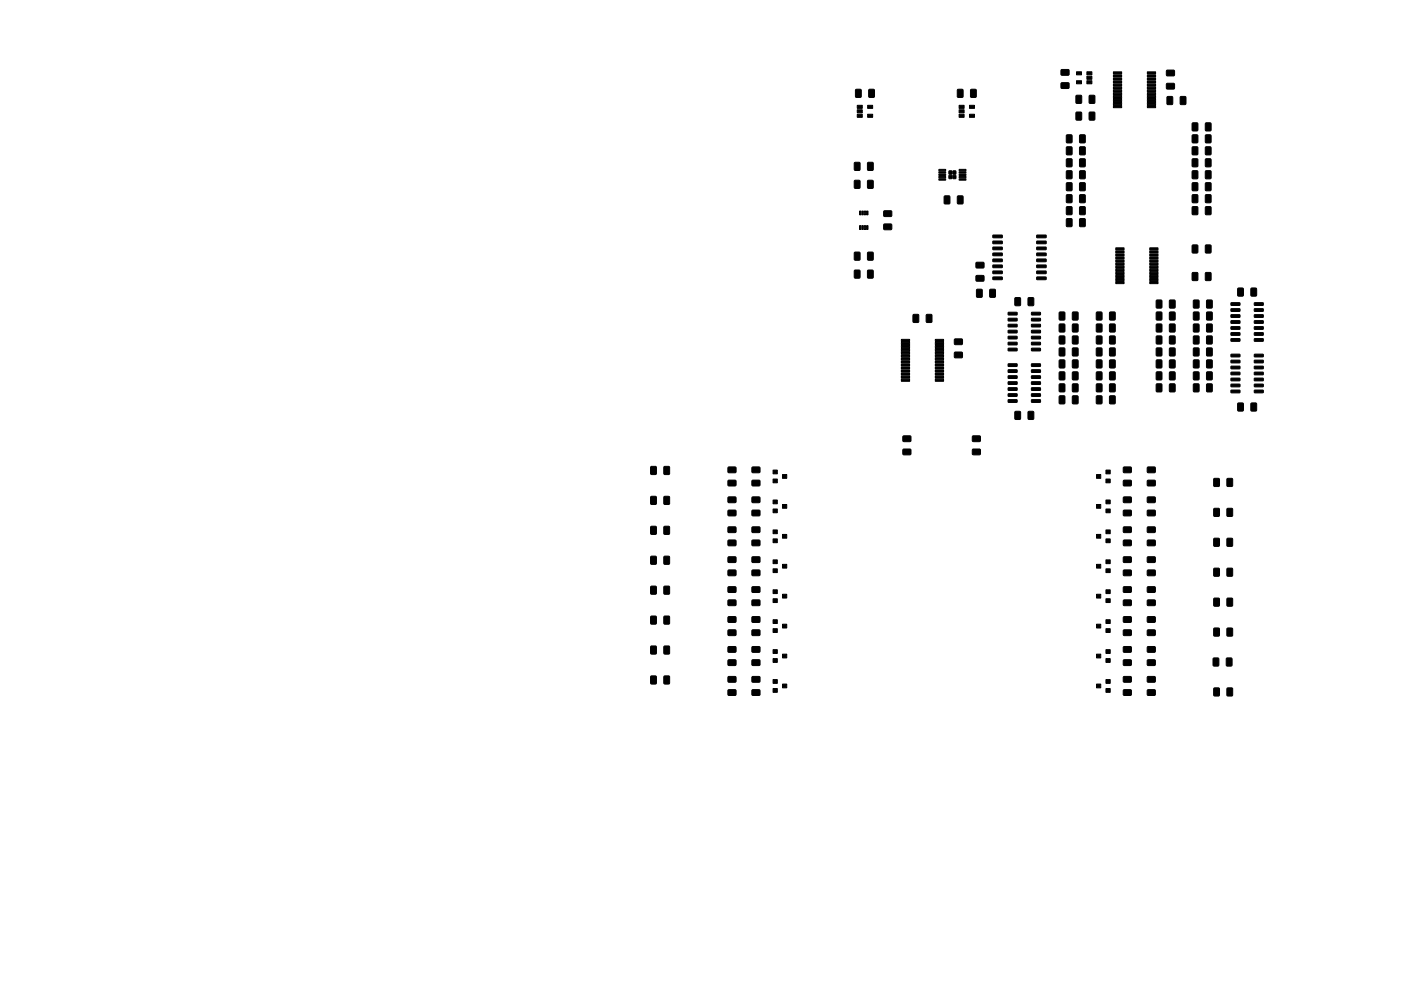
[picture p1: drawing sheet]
<svg xmlns="http://www.w3.org/2000/svg" width="297mm" height="210mm" viewBox="0 0 297 210" stroke-linecap="round" stroke-linejoin="round" font-family="sans-serif">
<g fill="#000" stroke="#000" stroke-width=".21">
<path d="M181.4 19h1.2l-.1 1.6h-1.1zM184.2 19h1.2l-.1 1.6h-1.1zM203 19h1.2l-.1 1.6h-1.1zM205.8 19h1.2l-.1 1.6h-1.1zM225 17.6h1.6v1.1h-1.6zM225 14.8h1.6v1.1h-1.6zM228.2 15.2h1.1v.7h-1.1zM228.2 17.1h1.1v.7h-1.1zM230.4 17.1h1.1v.7h-1.1zM230.4 16.2h1.1v.6h-1.1zM230.4 15.2h1.1v.7h-1.1zM236.1 19.1h1.7v.5h-1.7z"/>
<path d="M236.1 18.5h1.7v.4h-1.7zM236.1 17.8h1.7v.5h-1.7zM236.1 17.2h1.7v.4h-1.7zM236.1 16.5h1.7v.5h-1.7zM236.1 15.9h1.7v.4h-1.7zM236.1 15.2h1.7v.5h-1.7zM243.3 15.2h1.7v.5h-1.7zM243.3 15.9h1.7v.4h-1.7zM243.3 16.5h1.7v.5h-1.7zM243.3 17.2h1.7v.4h-1.7zM243.3 17.8h1.7v.5h-1.7zM243.3 18.5h1.7v.4h-1.7z"/>
<path d="M243.3 19.1h1.7v.5h-1.7zM247.4 17.7h1.5l.1 1.1-1.6 .1zM247.4 14.9h1.5l.1 1.1-1.6 .1zM181.8 24.2h1v.7h-1zM181.8 23.3h1v.6h-1zM181.8 22.3h1v.7h-1zM181.2 38.3h1.1l-.1 1.6h-1zM181.2 34.5h1.1l-.1 1.6h-1zM184 22.3h1v.7h-1zM184 24.2h1v.7h-1zM184 38.3h1.1l-.1 1.6h-1zM184 34.5h1.1l-.1 1.6h-1z"/>
<path d="M199.1 36l1.3-.1 .1 .3h-1.4zM199.1 36.5l1.3-.1 .1 .3h-1.4zM199.1 37l1.3-.1 .1 .3h-1.4zM199.1 37.5l1.3-.1 .1 .3h-1.4zM199.1 38l1.3-.1 .1 .3h-1.4zM201.2 37.2h.6v.7h-.6zM201.2 36.3h.6v.6h-.6zM202.1 37.2h.6l-.1 .7h-.6zM202.1 36.3h.6l-.1 .6h-.6zM203.3 22.3h1.1v.7h-1.1zM203.3 23.3h1.1v.6h-1.1zM203.3 24.2h1.1v.7h-1.1z"/>
<path d="M203.4 38l1.3-.1 .1 .3h-1.4zM203.4 37.5l1.3-.1 .1 .3h-1.4zM203.4 37l1.3-.1 .1 .3h-1.4zM203.4 36.5l1.3-.1 .1 .3h-1.4zM203.4 36l1.3-.1 .1 .3h-1.4zM205.5 24.2h1.1v.7h-1.1zM205.5 22.3h1.1v.7h-1.1zM226.1 28.7h1.2l-.1 1.6-1.1-.1zM226.1 31.2h1.2l-.1 1.6h-1.1zM226.1 33.7l1.2 .1-.1 1.6-1.1-.1zM226.1 36.3h1.2l-.1 1.6-1.1-.1zM226.1 38.8l1.2 .1-.1 1.6-1.1-.1z"/>
<path d="M228.2 20.3h1.1l-.1 1.6-1.1-.1zM228.2 23.8l1.1 .1-.1 1.6-1.1-.1zM228.9 28.7h1.2l-.1 1.6-1.1-.1zM228.9 31.2h1.2l-.1 1.6h-1.1zM228.9 33.7l1.2 .1-.1 1.6-1.1-.1zM228.9 36.3h1.2l-.1 1.6-1.1-.1zM228.9 38.8l1.2 .1-.1 1.6-1.1-.1zM231 20.3h1.1l-.1 1.6-1.1-.1zM231 23.8l1.1 .1-.1 1.6-1.1-.1zM236.1 22.4h1.7v.4h-1.7zM236.1 21.7h1.7v.5h-1.7zM236.1 21.1h1.7v.4h-1.7z"/>
<path d="M236.1 20.4h1.7v.5h-1.7zM236.1 19.8h1.7v.4h-1.7zM243.3 19.8h1.7v.4h-1.7zM243.3 20.4h1.7v.5h-1.7zM243.3 21.1h1.7v.4h-1.7zM243.3 21.7h1.7v.5h-1.7zM243.3 22.4h1.7v.4h-1.7zM247.5 20.5l1.1 .1-.1 1.6-1.1-.1zM250.3 20.5l1.1 .1-.1 1.6-1.1-.1zM252.8 26.1l1.1 .1v1.6l-1.1-.1zM252.8 28.7h1.1v1.6l-1.1-.1zM252.8 31.2h1.1v1.6h-1.1z"/>
<path d="M252.8 33.7l1.1 .1v1.6l-1.1-.1zM252.8 36.3h1.1v1.6l-1.1-.1zM252.8 38.8l1.1 .1v1.6l-1.1-.1zM255.6 26.1l1.1 .1v1.6l-1.1-.1zM255.6 28.7h1.1v1.6l-1.1-.1zM255.6 31.2h1.1v1.6h-1.1zM255.6 33.7l1.1 .1v1.6l-1.1-.1zM255.6 36.3h1.1v1.6h-1.1zM255.6 38.8l1.1 .1v1.6l-1.1-.1zM181.2 53.5l1.1 .1-.1 1.6-1-.1zM181.2 57.4h1.1l-.1 1.6-1-.1zM182.2 44.8h.3v.8h-.3z"/>
<path d="M182.2 47.9h.3v.8h-.3zM182.7 44.8h.3v.8h-.3zM182.7 47.9h.3v.8h-.3zM183.2 44.8h.3v.8h-.3zM183.2 47.9h.3v.8h-.3zM183.7 44.8h.3v.8h-.3zM183.7 47.9h.3v.8h-.3zM184 53.5l1.1 .1-.1 1.6-1-.1zM184 57.4h1.1l-.1 1.6-1-.1zM187.4 44.8l1.6-.1v1.1l-1.5 .1zM187.4 47.6l1.6-.1v1.1l-1.5 .1zM200.2 41.6h1.2l-.1 1.6h-1.1z"/>
<path d="M203 41.6h1.2l-.1 1.6h-1.1zM207 55.7h1.5l.1 1.1h-1.6zM207 58.5h1.5l.1 1.1h-1.6zM210.5 49.9h1.9l.1 .4-.1 .2h-1.8zM210.5 51.2l1.9-.1 .1 .5-.1 .1h-1.8zM210.5 52.4h1.9l.1 .5-.1 .1h-1.8zM210.5 53.7h1.9l.1 .4-.1 .2h-1.8zM210.5 55l1.9-.1 .1 .5-.1 .1h-1.8zM210.5 56.3l1.9-.1 .1 .5-.1 .1h-1.8zM210.5 57.5h1.9l.1 .5-.1 .1h-1.8zM210.5 58.8h1.9l.1 .4-.1 .1h-1.8zM219.8 58.8h1.9l.1 .4-.1 .1h-1.8z"/>
<path d="M219.8 57.5h1.9l.1 .5-.1 .1h-1.8zM219.8 56.3l1.9-.1 .1 .5-.1 .1h-1.8zM219.8 55l1.9-.1 .1 .5-.1 .1h-1.8zM219.8 53.7h1.9l.1 .4-.1 .2h-1.8zM219.8 52.4h1.9l.1 .5-.1 .1h-1.8zM219.8 51.2l1.9-.1 .1 .5-.1 .1h-1.8zM219.8 49.9h1.9l.1 .4-.1 .2h-1.8zM226.1 41.4h1.2l-.1 1.6-1.1-.1zM226.1 43.9h1.2l-.1 1.6h-1.1zM226.1 46.4l1.2 .1-.1 1.6-1.1-.1zM228.9 41.4h1.2l-.1 1.6-1.1-.1zM228.9 43.9h1.2l-.1 1.6h-1.1z"/>
<path d="M228.9 46.4l1.2 .1-.1 1.6-1.1-.1zM236.6 52.6h1.7v.4h-1.7zM236.6 53.2h1.7v.5h-1.7zM236.6 53.9h1.7v.4h-1.7zM236.6 54.5h1.7v.5h-1.7zM236.6 55.2h1.7v.4h-1.7zM236.6 55.8h1.7v.5h-1.7zM236.6 56.5h1.7v.4h-1.7zM236.6 57.1h1.7v.5h-1.7zM236.6 57.8h1.7v.4h-1.7zM236.6 58.4h1.7v.5h-1.7zM236.6 59.1h1.7v.4h-1.7z"/>
<path d="M243.8 59.1h1.7v.4h-1.7zM243.8 58.4h1.7v.5h-1.7zM243.8 57.8h1.7v.4h-1.7zM243.8 57.1h1.7v.5h-1.7zM243.8 56.5h1.7v.4h-1.7zM243.8 55.8h1.7v.5h-1.7zM243.8 55.2h1.7v.4h-1.7zM243.8 54.5h1.7v.5h-1.7zM243.8 53.9h1.7v.4h-1.7zM243.8 53.2h1.7v.5h-1.7zM243.8 52.6h1.7v.4h-1.7zM252.8 52l1.1 .1v1.6l-1.1-.1z"/>
<path d="M252.8 57.9h1.1v1.6l-1.1-.1zM252.8 41.4h1.1v1.6l-1.1-.1zM252.8 43.9h1.1v1.6h-1.1zM255.6 52l1.1 .1v1.6l-1.1-.1zM255.6 57.9h1.1v1.6h-1.1zM255.6 41.4h1.1v1.6l-1.1-.1zM255.6 43.9h1.1v1.6h-1.1zM191.1 72h1.8v.4h-1.8zM191.1 72.6h1.8v.5h-1.8zM191.1 73.3h1.8v.4h-1.8zM191.1 73.9h1.8v.5h-1.8zM191.1 74.6h1.8v.4h-1.8z"/>
<path d="M191.1 75.2h1.8v.5h-1.8zM191.1 75.9h1.8v.4h-1.8zM191.1 76.5h1.8v.5h-1.8zM191.1 77.2h1.8v.4h-1.8zM191.1 77.8h1.8v.5h-1.8zM191.1 78.5h1.8v.4h-1.8zM191.1 79.1h1.8v.5h-1.8zM191.1 79.8h1.8v.4h-1.8zM193.6 66.8h1.2l-.1 1.6-1.1-.1zM196.4 66.8h1.2l-.1 1.6-1.1-.1zM198.3 79.8h1.8v.4h-1.8zM198.3 79.1h1.8v.5h-1.8z"/>
<path d="M198.3 78.5h1.8v.4h-1.8zM198.3 77.8h1.8v.5h-1.8zM198.3 77.2h1.8v.4h-1.8zM198.3 76.5h1.8v.5h-1.8zM198.3 75.9h1.8v.4h-1.8zM198.3 75.2h1.8v.5h-1.8zM198.3 74.6h1.8v.4h-1.8zM198.3 73.9h1.8v.5h-1.8zM198.3 73.3h1.8v.4h-1.8zM198.3 72.6h1.8v.5h-1.8zM198.3 72h1.8v.4h-1.8zM202.4 72l1.6-.1v1.1l-1.6 .1z"/>
<path d="M202.4 74.8l1.6-.1v1.1l-1.6 .1zM207.1 61.4l1.1 .1v1.6l-1.1-.1zM209.9 61.4l1.1 .1v1.6l-1.1-.1zM213.8 79.7h1.7l.2 .5-.2 .1h-1.7zM213.8 78.5l1.7-.1 .2 .5-.2 .1h-1.7zM213.8 77.2h1.7l.2 .4-.2 .2h-1.7zM213.8 66.3l1.7-.1 .2 .5-.2 .1h-1.7zM213.8 67.6l1.7-.1 .2 .5-.2 .1h-1.7zM213.8 68.8h1.7l.2 .5-.2 .1h-1.7zM213.8 70.1h1.7l.2 .4-.2 .2-1.7-.1zM213.8 71.4l1.7-.1 .2 .5-.2 .1h-1.7zM213.8 72.6h1.7l.2 .5-.2 .1h-1.7z"/>
<path d="M213.8 73.9h1.7l.2 .4-.2 .2h-1.7zM215.2 63.2h1.2l-.1 1.6h-1.1zM218 63.2h1.2l-.1 1.6h-1.1zM218.7 77.2h1.8l.1 .4-.1 .2h-1.7zM218.7 78.5l1.8-.1 .1 .5-.1 .1h-1.7zM218.7 79.7h1.8l.1 .5-.1 .1h-1.7zM218.7 73.9h1.8l.1 .4-.1 .2h-1.7zM218.7 72.6h1.8l.1 .5-.1 .1h-1.7zM218.7 71.4l1.8-.1 .1 .5-.1 .1h-1.7zM218.7 70.1h1.8l.1 .4-.1 .2-1.7-.1zM218.7 68.8h1.8l.1 .5-.1 .1h-1.7zM218.7 67.6l1.8-.1 .1 .5-.1 .1h-1.7z"/>
<path d="M218.7 66.3l1.8-.1 .1 .5-.1 .1h-1.7zM224.6 73.9h1.2l-.1 1.6-1.1-.1zM224.6 71.3l1.2 .1-.1 1.6-1.1-.1zM224.6 68.8h1.2l-.1 1.6h-1.1zM224.6 66.2l1.2 .1-.1 1.6-1.1-.1zM224.6 78.9l1.2 .1-.1 1.6-1.1-.1zM224.6 76.4h1.2l-.1 1.6h-1.1zM227.4 73.9h1.2l-.1 1.6-1.1-.1zM227.4 71.3l1.2 .1-.1 1.6-1.1-.1zM227.4 68.8h1.2l-.1 1.6h-1.1zM227.4 66.2l1.2 .1-.1 1.6-1.1-.1zM227.4 78.9l1.2 .1-.1 1.6-1.1-.1z"/>
<path d="M227.4 76.4h1.2l-.1 1.6h-1.1zM232.5 73.9h1.1v1.6l-1.1-.1zM232.5 71.3l1.1 .1v1.6l-1.1-.1zM232.5 68.8h1.1v1.6h-1.1zM232.5 66.2l1.1 .1v1.6l-1.1-.1zM232.5 78.9l1.1 .1v1.6l-1.1-.1zM232.5 76.4h1.1v1.6h-1.1zM235.3 73.9h1.1v1.6l-1.1-.1zM235.3 71.3l1.1 .1v1.6l-1.1-.1zM235.3 68.8h1.1v1.6h-1.1zM235.3 66.2l1.1 .1v1.6l-1.1-.1zM235.3 78.9l1.1 .1v1.6l-1.1-.1z"/>
<path d="M235.3 76.4h1.1v1.6h-1.1zM236.6 59.7h1.7v.5h-1.7zM243.8 59.7h1.7v.5h-1.7zM245.2 71.3l1.1 .1v1.6l-1.1-.1zM245.2 68.8h1.1v1.6h-1.1zM245.2 66.2l1.1 .1v1.6l-1.1-.1zM245.2 63.7h1.1v1.6h-1.1zM245.2 78.9l1.1 .1v1.6l-1.1-.1zM245.2 76.4h1.1v1.6h-1.1zM245.2 73.9h1.1v1.6l-1.1-.1zM248 71.3l1.1 .1v1.6l-1.1-.1zM248 68.8h1.1v1.6h-1.1z"/>
<path d="M248 66.2l1.1 .1v1.6l-1.1-.1zM248 63.7h1.1v1.6h-1.1zM248 78.9l1.1 .1v1.6l-1.1-.1zM248 76.4h1.1v1.6h-1.1zM248 73.9h1.1v1.6l-1.1-.1zM253.1 71.3h1.1l-.1 1.7-1.1-.1zM253.1 68.8h1.1l-.1 1.6h-1.1zM253.1 66.2l1.1 .1-.1 1.6-1.1-.1zM253.1 63.7h1.1l-.1 1.6h-1.1zM253.1 78.9l1.1 .1-.1 1.6-1.1-.1zM253.1 76.4h1.1l-.1 1.6h-1.1zM253.1 73.9h1.1l-.1 1.6-1.1-.1z"/>
<path d="M255.9 71.3l1.1 .1-.1 1.6-1.1-.1zM255.9 68.8h1.1l-.1 1.6h-1.1zM255.9 66.2l1.1 .1-.1 1.6-1.1-.1zM255.9 63.7h1.1l-.1 1.6h-1.1zM255.9 78.9l1.1 .1-.1 1.6-1.1-.1zM255.9 76.4h1.1l-.1 1.6h-1.1zM255.9 73.9h1.1l-.1 1.6h-1.1zM261 64.3l1.8-.1 .1 .5-1.8 .1zM261 65.5h1.8l.1 .5-1.8 .1zM261 66.8h1.8l.1 .4-1.8 .1zM261 68.1l1.8-.1 .1 .5-1.8 .1zM261 69.3h1.8l.1 .5-1.8 .1z"/>
<path d="M261 70.6h1.8l.1 .5-1.8 .1zM261 71.9l1.8-.1 .1 .5-1.8 .1zM261 79l1.8-.1 .1 .5-1.8 .1zM261 77.7h1.8l.1 .5-1.8 .1zM261 76.4h1.8l.1 .5-1.8 .1zM261 75.2l1.8-.1 .1 .5-1.8 .1zM262.5 61.2h1.1l-.1 1.6-1.1-.1zM265.3 61.2h1.1l-.1 1.6h-1.1zM266 71.9l1.7-.1 .2 .5-1.9 .1zM266 70.6h1.7l.2 .5-1.9 .1zM266 69.3h1.7l.2 .5-1.9 .1zM266 68.1l1.7-.1 .2 .5-1.9 .1z"/>
<path d="M266 66.8h1.7l.2 .4-1.9 .1zM266 65.5h1.7l.2 .5-1.9 .1zM266 64.3l1.7-.1 .2 .5-1.9 .1zM266 75.2l1.7-.1 .2 .5-1.9 .1zM266 76.4h1.7l.2 .5-1.9 .1zM266 77.7h1.7l.2 .5-1.9 .1zM266 79l1.7-.1 .2 .5-1.9 .1zM138 99l1.1 .1v1.5h-1.1zM140.8 99l1.1 .1v1.5h-1.1zM154.4 99.1h1.6v1.1l-1.6 .1zM159.5 99.1h1.5l.1 1.1-1.6 .1zM191.1 80.4h1.8v.5h-1.8z"/>
<path d="M191.5 95.3h1.5l.1 1.1-1.6 .1zM191.5 92.5h1.5l.1 1.1-1.6 .1zM198.3 80.4h1.8v.5h-1.8zM206.2 95.3h1.6v1.1l-1.6 .1zM206.2 92.5h1.6v1.1l-1.6 .1zM213.8 84.8h1.7l.2 .5-.2 .1h-1.7zM213.8 83.6l1.7-.1 .2 .5-.2 .1h-1.7zM213.8 82.3l1.7-.1 .2 .5-.2 .1h-1.7zM213.8 81h1.7l.2 .5-.2 .1h-1.7zM215.2 87.3l1.2 .1-.1 1.6-1.1-.1zM218 87.3l1.2 .1-.1 1.6-1.1-.1zM218.7 81h1.8l.1 .5-.1 .1h-1.7z"/>
<path d="M218.7 82.3l1.8-.1 .1 .5-.1 .1h-1.7zM218.7 83.6l1.8-.1 .1 .5-.1 .1h-1.7zM218.7 84.8h1.8l.1 .5-.1 .1h-1.7zM224.6 84l1.2 .1-.1 1.6-1.1-.1zM224.6 81.5h1.2l-.1 1.6h-1.1zM227.4 84l1.2 .1-.1 1.6-1.1-.1zM227.4 81.5h1.2l-.1 1.6h-1.1zM232.5 84l1.1 .1v1.6l-1.1-.1zM232.5 81.5h1.1v1.6h-1.1zM234.5 99.7h.9v.8h-.9zM235.3 84l1.1 .1v1.6l-1.1-.1zM235.3 81.5h1.1v1.6h-1.1z"/>
<path d="M238.2 99.1h1.6v1.1l-1.5 .1zM243.3 99.1h1.6v1.1l-1.6 .1zM245.2 81.5h1.1v1.6h-1.1zM248 81.5h1.1v1.6h-1.1zM253.1 81.5h1.1l-.1 1.6h-1.1zM255.9 81.5h1.1l-.1 1.6h-1.1zM261 82.8h1.8l.1 .4-1.8 .1zM261 81.5h1.8l.1 .5-1.8 .1zM261 80.3l1.8-.1 .1 .5-1.8 .1zM262.5 85.6h1.1l-.1 1.6-1.1-.1zM265.3 85.6h1.1l-.1 1.6-1.1-.1zM266 80.3l1.7-.1 .2 .5-1.9 .1z"/>
<path d="M266 81.5h1.7l.2 .5-1.9 .1zM266 82.8h1.7l.2 .4-1.9 .1zM138 105.4h1.1v1.6l-1.1-.1zM138 111.7l1.1 .1v1.5h-1.1zM138 118.1h1.1v1.6l-1.1-.1zM140.8 105.4h1.1v1.6l-1.1-.1zM140.8 111.7l1.1 .1v1.5h-1.1zM140.8 118.1h1.1v1.6l-1.1-.1zM154.4 101.9h1.6v1.1l-1.6 .1zM154.4 105.5h1.6v1.1h-1.6zM154.4 108.3h1.6v1.1h-1.6zM154.4 111.8h1.6v1.1l-1.6 .1z"/>
<path d="M154.4 114.6h1.6v1.1l-1.6 .1zM154.4 118.2h1.6v1.1h-1.6zM159.5 101.9h1.5l.1 1.1-1.6 .1zM159.5 108.3h1.5l.1 1.1h-1.6zM159.5 105.5h1.5l.1 1.1h-1.6zM159.5 111.8h1.5l.1 1.1-1.6 .1zM159.5 114.6h1.5l.1 1.1-1.6 .1zM159.5 118.2h1.5l.1 1.1h-1.6zM163.9 101.6h.9v.8h-.9zM163.9 99.7h.9v.8h-.9zM163.9 106.1h.9v.8h-.9zM163.9 108h.9v.8h-.9z"/>
<path d="M163.9 114.3h.9v.8h-.9zM163.9 112.4h.9v.8h-.9zM163.9 118.8h.9v.8h-.9zM165.9 100.7h.9v.8h-.9zM165.9 107h.9v.8h-.9zM165.9 113.4h.9v.8h-.9zM232.5 119.7h.9v.8h-.9zM232.5 113.4h.9v.8h-.9zM232.5 107h.9v.8h-.9zM232.5 100.7h.9v.8h-.9zM234.5 118.8h.9v.8h-.9zM234.5 114.3h.9v.8h-.9z"/>
<path d="M234.5 112.4h.9v.8h-.9zM234.5 108h.9v.8h-.9zM234.5 106.1h.9v.8h-.9zM234.5 101.6h.9v.8h-.9zM238.2 118.2h1.6v1.1h-1.5zM238.2 111.8h1.6v1.1l-1.5 .1zM238.2 114.6h1.6v1.1l-1.5 .1zM238.2 105.5h1.6v1.1h-1.5zM238.2 108.3h1.6v1.1h-1.5zM238.2 101.9h1.6v1.1l-1.5 .1zM243.3 118.2h1.6v1.1h-1.6zM243.3 111.8h1.6v1.1l-1.6 .1z"/>
<path d="M243.3 114.6h1.6v1.1l-1.6 .1zM243.3 108.3h1.6v1.1h-1.6zM243.3 105.5h1.6v1.1h-1.6zM243.3 101.9h1.6v1.1l-1.6 .1zM257.4 114.3h1.1l-.1 1.6-1-.1zM257.4 107.9h1.1l-.1 1.6h-1zM257.4 101.6h1.1l-.1 1.6-1-.1zM260.2 114.3h1.1l-.1 1.6-1-.1zM260.2 107.9h1.1l-.1 1.6h-1zM260.2 101.6h1.1l-.1 1.6-1-.1zM138 124.4l1.1 .1v1.5h-1.1zM138 130.8h1.1v1.6l-1.1-.1z"/>
<path d="M138 137.1l1.1 .1v1.5h-1.1zM140.8 124.4l1.1 .1v1.5h-1.1zM140.8 130.8h1.1v1.6l-1.1-.1zM140.8 137.1l1.1 .1v1.5h-1.1zM154.4 121h1.6v1.1h-1.6zM154.4 127.3h1.6v1.1l-1.6 .1zM154.4 124.5h1.6v1.1l-1.6 .1zM154.4 133.7h1.6v1.1h-1.6zM154.4 130.9h1.6v1.1h-1.6zM154.4 140h1.6v1.1l-1.6 .1zM154.4 137.2h1.6v1.1l-1.6 .1zM159.5 121h1.5l.1 1.1h-1.6z"/>
<path d="M159.5 127.3h1.5l.1 1.1-1.6 .1zM159.5 124.5h1.5l.1 1.1-1.6 .1zM159.5 133.7h1.5l.1 1.1h-1.6zM159.5 130.9h1.5l.1 1.1h-1.6zM159.5 140h1.5l.1 1.1-1.6 .1zM159.5 137.2h1.5l.1 1.1-1.6 .1zM163.9 120.7h.9v.8h-.9zM163.9 127h.9v.8h-.9zM163.9 125.1h.9v.8h-.9zM163.9 131.5h.9v.8h-.9zM163.9 133.4h.9v.8h-.9zM163.9 137.8h.9v.8h-.9z"/>
<path d="M165.9 119.7h.9v.8h-.9zM165.9 126.1h.9v.8h-.9zM165.9 132.4h.9v.8h-.9zM165.9 138.8h.9v.8h-.9zM232.5 138.8h.9v.8h-.9zM232.5 132.4h.9v.8h-.9zM232.5 126.1h.9v.8h-.9zM234.5 139.7h.9v.8h-.9zM234.5 137.8h.9v.8h-.9zM234.5 131.5h.9v.8h-.9zM234.5 133.4h.9v.8h-.9zM234.5 127h.9v.8h-.9z"/>
<path d="M234.5 125.1h.9v.8h-.9zM234.5 120.7h.9v.8h-.9zM238.2 137.2h1.6v1.1l-1.5 .1zM238.2 140h1.6v1.1l-1.5 .1zM238.2 133.7h1.6v1.1h-1.5zM238.2 130.9h1.6v1.1h-1.5zM238.2 124.5h1.6v1.1l-1.5 .1zM238.2 127.3h1.6v1.1l-1.5 .1zM238.2 121h1.6v1.1h-1.5zM243.3 140h1.6v1.1l-1.6 .1zM243.3 137.2h1.6v1.1l-1.6 .1zM243.3 130.9h1.6v1.1h-1.6z"/>
<path d="M243.3 133.7h1.6v1.1h-1.6zM243.3 124.5h1.6v1.1l-1.6 .1zM243.3 127.3h1.6v1.1l-1.6 .1zM243.3 121h1.6v1.1h-1.6zM257.3 139.7h1.1l-.1 1.6-1.1-.1zM257.4 133.3h1.1l-.1 1.6h-1zM257.4 127h1.1l-.1 1.6-1-.1zM257.4 120.6h1.1l-.1 1.6h-1zM260.1 139.7h1.1l-.1 1.6-1.1-.1zM260.2 133.3h1.1l-.1 1.6h-1zM260.2 127h1.1l-.1 1.6-1-.1zM260.2 120.6h1.1l-.1 1.6h-1z"/>
<path d="M138 143.5h1.1v1.6l-1.1-.1zM140.8 143.5h1.1v1.6l-1.1-.1zM154.4 143.6h1.6v1.1h-1.6zM154.4 146.4h1.6v1.1h-1.6zM159.5 146.4h1.5l.1 1.1h-1.6zM159.5 143.6h1.5l.1 1.1h-1.6zM163.9 139.7h.9v.8h-.9zM163.9 144.2h.9v.8h-.9zM163.9 146.1h.9v.8h-.9zM165.9 145.1h.9v.8h-.9zM232.5 145.1h.9v.8h-.9zM234.5 144.2h.9v.8h-.9z"/>
<path d="M234.5 146.1h.9v.8h-.9zM238.2 143.6h1.6v1.1h-1.5zM238.2 146.4h1.6v1.1h-1.5zM243.3 146.4h1.6v1.1h-1.6zM243.3 143.6h1.6v1.1h-1.6zM257.4 146h1.1l-.1 1.6h-1zM260.2 146h1.1l-.1 1.6h-1z"/>
</g>
</svg>
